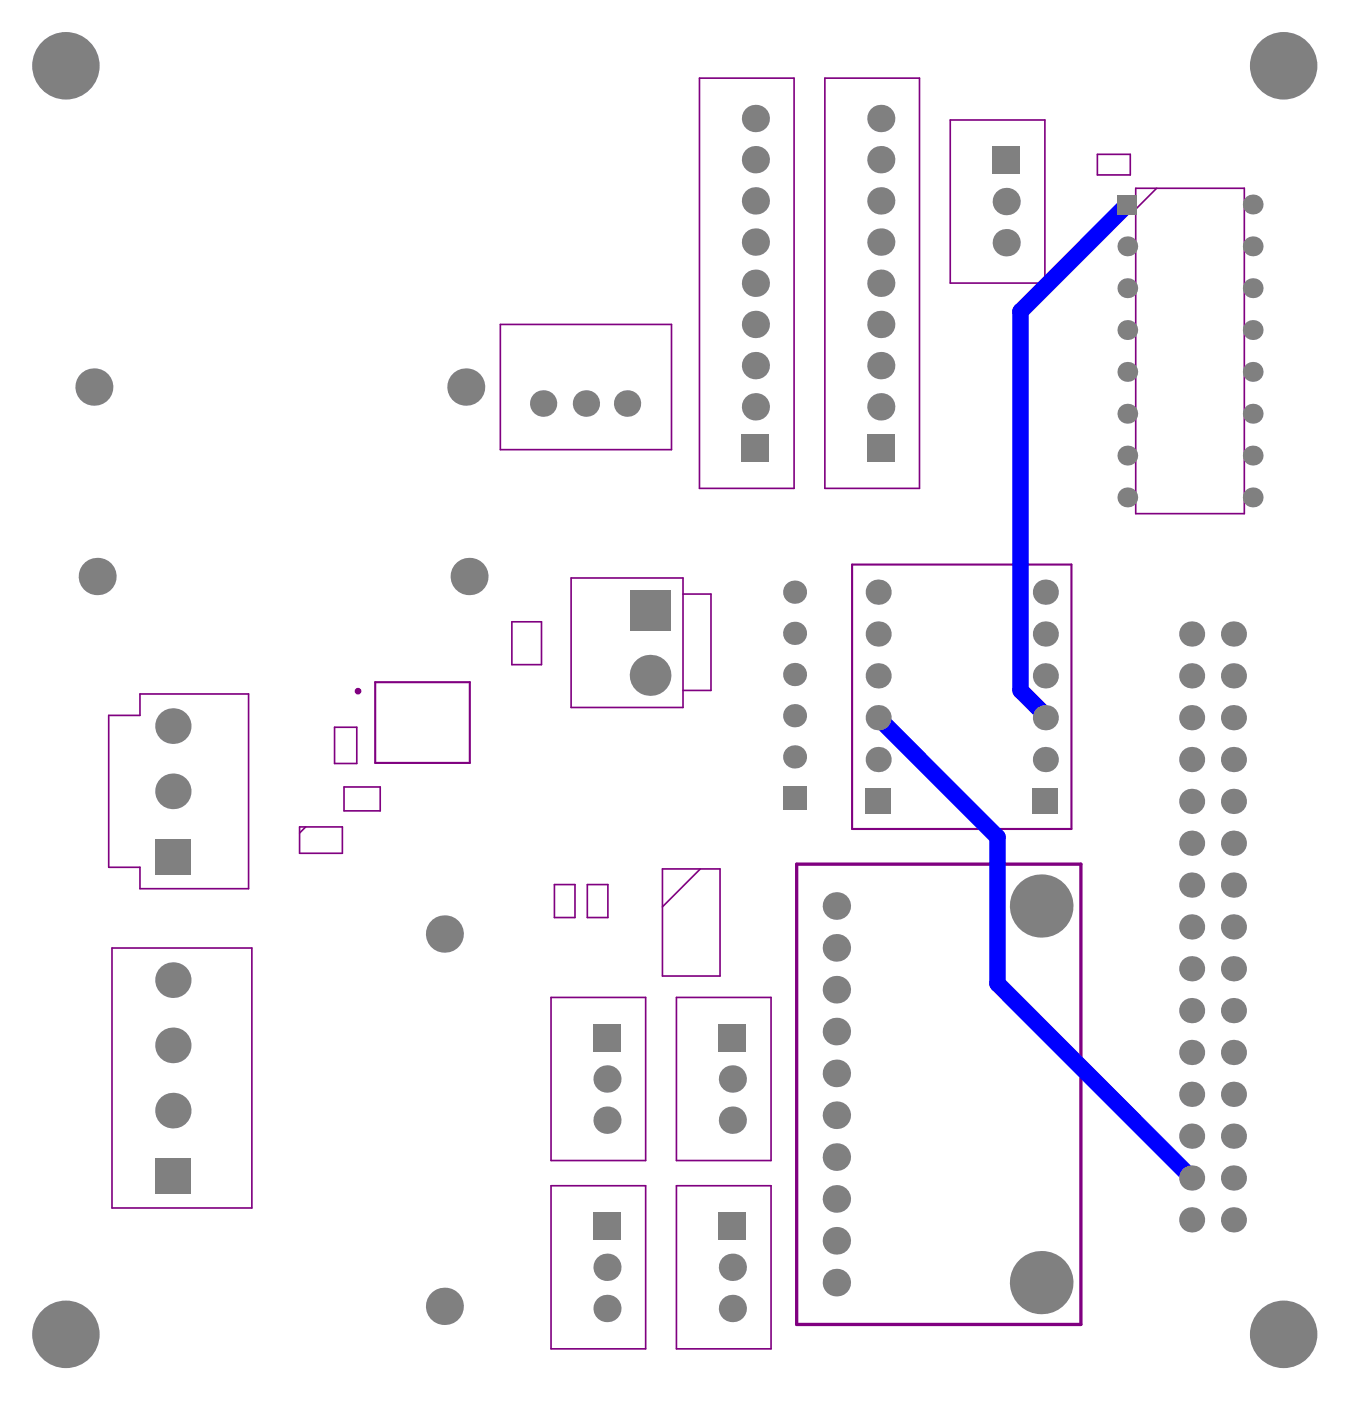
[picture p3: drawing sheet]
<svg xmlns="http://www.w3.org/2000/svg" width="273mm" height="283mm" viewBox="0 0 273 283" stroke-linecap="round" stroke-linejoin="round" font-family="sans-serif">
<path d="M172.3 114.2h44.4v53.4h-44.4zM75.9 137.9h19.1v16.4h-19.1z" fill="none" stroke="#800080" stroke-width=".42"/>
<g fill="none" stroke="#800080" stroke-width=".33">
<path d="M141.5 15.8h19.1v82.9h-19.1zM166.8 15.8h19.2v82.9h-19.2zM192.2 24.3h19.1v32.9h-19.1zM222 31.2h6.6v4.2h-6.6zM229.7 38.1h22v65.8h-22zM233.9 38.1l-4.2 4.2M101.2 65.6h34.6v25.3h-34.6zM115.5 116.9h22.6v26.2h-22.6zM103.5 125.7h6v8.7h-6zM138.1 120.1h5.7v19.5h-5.7M22 144.7h6.3v-4.4h22v39.4h-22v-4.3h-6.3zM67.7 147h4.5v7.4h-4.5z"/>
<path d="M69.6 159.1h7.3v4.9h-7.3zM60.6 167.2h8.6v5.3h-8.6zM61.8 167.2l-1.2 1.2M112.1 178.9h4.2v6.6h-4.2zM118.8 178.9h4.2v6.6h-4.2zM134 175.7h11.6v21.7h-11.6zM141.6 175.7l-7.6 7.7M22.7 191.7h28.2v52.6h-28.2zM111.5 201.7h19.1v33h-19.1zM136.8 201.7h19.2v33h-19.2zM111.5 239.8h19.1v32.9h-19.1zM136.8 239.8h19.2v32.9h-19.2z"/>
</g>
<g fill="none" stroke="#800080" stroke-width=".67">
<path d="M161.1 174.7h57.5v93.1h-57.5z"/>
<circle cx="72.4" cy="139.8" r=".33"/>
</g>
<path d="M228 41.4l-21.6 21.6v76.6l5 5v.5M177.6 145.1l24.2 24.2v29.6l39.2 39.3" fill="none" stroke="#00f" stroke-width="3.3"/>
<g fill="#808080">
<circle cx="259.6" cy="13.3" r="6.8"/>
<circle cx="259.6" cy="269.8" r="6.8"/>
<circle cx="13.3" cy="269.8" r="6.8"/>
<circle cx="13.3" cy="13.3" r="6.8"/>
<circle cx="178.2" cy="57.3" r="2.76"/>
<circle cx="178.2" cy="82.3" r="2.76"/>
<circle cx="178.2" cy="73.9" r="2.76"/>
<circle cx="178.2" cy="65.6" r="2.76"/>
<circle cx="178.2" cy="40.6" r="2.76"/>
<circle cx="178.2" cy="32.3" r="2.76"/>
<circle cx="178.2" cy="48.9" r="2.76"/>
<circle cx="178.2" cy="24" r="2.76"/>
<circle cx="152.8" cy="40.6" r="2.76"/>
<circle cx="152.8" cy="48.9" r="2.76"/>
<circle cx="152.8" cy="73.9" r="2.76"/>
<circle cx="152.8" cy="82.3" r="2.76"/>
<circle cx="152.8" cy="24" r="2.76"/>
<circle cx="152.8" cy="32.3" r="2.76"/>
<circle cx="152.8" cy="57.3" r="2.76"/>
<circle cx="152.8" cy="65.6" r="2.76"/>
<circle cx="253.4" cy="100.6" r="2"/>
<circle cx="253.4" cy="92.1" r="2"/>
<circle cx="253.4" cy="83.7" r="2"/>
<circle cx="253.4" cy="75.2" r="2"/>
<circle cx="253.4" cy="49.8" r="2"/>
<circle cx="253.4" cy="66.7" r="2"/>
<circle cx="253.4" cy="58.3" r="2"/>
<circle cx="253.4" cy="41.4" r="2"/>
<circle cx="211.4" cy="153.6" r="2.55"/>
<circle cx="211.4" cy="145.1" r="2.55"/>
<circle cx="211.4" cy="128.2" r="2.55"/>
<circle cx="211.4" cy="136.7" r="2.55"/>
<circle cx="211.4" cy="119.7" r="2.55"/>
<circle cx="203.5" cy="40.8" r="2.76"/>
<circle cx="203.5" cy="49.1" r="2.76"/>
<circle cx="241" cy="145.1" r="2.55"/>
<circle cx="241" cy="136.7" r="2.55"/>
<circle cx="241" cy="128.2" r="2.55"/>
<circle cx="249.5" cy="145.1" r="2.55"/>
<circle cx="249.5" cy="136.7" r="2.55"/>
<circle cx="249.5" cy="128.2" r="2.55"/>
<circle cx="160.7" cy="119.7" r="2.34"/>
<circle cx="160.7" cy="153" r="2.34"/>
<circle cx="177.6" cy="153.6" r="2.55"/>
<circle cx="177.6" cy="145.1" r="2.55"/>
<circle cx="177.6" cy="136.7" r="2.55"/>
<circle cx="177.6" cy="128.2" r="2.55"/>
<circle cx="160.7" cy="136.4" r="2.34"/>
<circle cx="160.7" cy="128.1" r="2.34"/>
<circle cx="160.7" cy="144.7" r="2.34"/>
<circle cx="177.6" cy="119.7" r="2.55"/>
<circle cx="228" cy="49.8" r="2"/>
<circle cx="228" cy="58.3" r="2"/>
<circle cx="228" cy="66.7" r="2"/>
<circle cx="228" cy="92.1" r="2"/>
<circle cx="228" cy="75.2" r="2"/>
<circle cx="228" cy="83.7" r="2"/>
<circle cx="228" cy="100.6" r="2"/>
<circle cx="19" cy="78.3" r="3.8"/>
<circle cx="131.5" cy="136.6" r="4.1"/>
<circle cx="122.8" cy="226.5" r="2.76"/>
<circle cx="35" cy="198.2" r="3.6"/>
<circle cx="122.8" cy="218.2" r="2.76"/>
<circle cx="35" cy="224.6" r="3.6"/>
<circle cx="35" cy="211.4" r="3.6"/>
<circle cx="249.5" cy="246.7" r="2.55"/>
<circle cx="249.5" cy="238.2" r="2.55"/>
<circle cx="241" cy="246.7" r="2.55"/>
<circle cx="241" cy="238.2" r="2.55"/>
<circle cx="241" cy="229.7" r="2.55"/>
<circle cx="241" cy="221.3" r="2.55"/>
<circle cx="241" cy="212.8" r="2.55"/>
<circle cx="241" cy="204.3" r="2.55"/>
<circle cx="241" cy="195.9" r="2.55"/>
<circle cx="241" cy="187.4" r="2.55"/>
<circle cx="241" cy="179" r="2.55"/>
<circle cx="241" cy="170.5" r="2.55"/>
<circle cx="241" cy="162" r="2.55"/>
<circle cx="241" cy="153.6" r="2.55"/>
<circle cx="249.5" cy="229.7" r="2.55"/>
<circle cx="249.5" cy="221.3" r="2.55"/>
<circle cx="249.5" cy="212.8" r="2.55"/>
<circle cx="249.5" cy="204.3" r="2.55"/>
<circle cx="249.5" cy="195.9" r="2.55"/>
<circle cx="249.5" cy="187.4" r="2.55"/>
<circle cx="249.5" cy="179" r="2.55"/>
<circle cx="249.5" cy="170.5" r="2.55"/>
<circle cx="249.5" cy="162" r="2.55"/>
<circle cx="249.5" cy="153.6" r="2.55"/>
<circle cx="210.6" cy="259.3" r="6.4"/>
<circle cx="169.2" cy="191.7" r="2.78"/>
<circle cx="210.6" cy="183.2" r="6.4"/>
<circle cx="169.2" cy="259.3" r="2.78"/>
<circle cx="169.2" cy="183.2" r="2.78"/>
<circle cx="148.1" cy="226.5" r="2.76"/>
<circle cx="148.1" cy="256.2" r="2.76"/>
<circle cx="169.2" cy="225.5" r="2.78"/>
<circle cx="169.2" cy="242.4" r="2.78"/>
<circle cx="148.1" cy="218.2" r="2.76"/>
<circle cx="169.2" cy="234" r="2.78"/>
<circle cx="169.2" cy="250.9" r="2.78"/>
<circle cx="169.2" cy="217" r="2.78"/>
<circle cx="169.2" cy="208.6" r="2.78"/>
<circle cx="169.2" cy="200.1" r="2.78"/>
<circle cx="122.8" cy="264.6" r="2.76"/>
<circle cx="89.9" cy="188.9" r="3.8"/>
<circle cx="122.8" cy="256.2" r="2.76"/>
<circle cx="35" cy="160" r="3.6"/>
<circle cx="35" cy="146.8" r="3.6"/>
<circle cx="94.2" cy="78.3" r="3.8"/>
<circle cx="19.7" cy="116.6" r="3.8"/>
<circle cx="94.9" cy="116.6" r="3.8"/>
<circle cx="126.8" cy="81.6" r="2.67"/>
<circle cx="118.5" cy="81.6" r="2.67"/>
<circle cx="89.9" cy="264.1" r="3.8"/>
<circle cx="109.9" cy="81.6" r="2.67"/>
<circle cx="148.1" cy="264.6" r="2.76"/>
</g>
<g fill="#808080">
<path d="M175.4 87.8h5.5v5.5h-5.5z" fill-rule="evenodd"/>
<path d="M150 87.8h5.5v5.5h-5.5z" fill-rule="evenodd"/>
<path d="M208.9 159.5h5.1v5.1h-5.1z" fill-rule="evenodd"/>
<path d="M200.8 29.7h5.5v5.5h-5.5z" fill-rule="evenodd"/>
<path d="M175.1 159.5h5.1v5.1h-5.1z" fill-rule="evenodd"/>
<path d="M158.4 159h4.6v4.7h-4.6z" fill-rule="evenodd"/>
<path d="M226 39.4h4v3.9h-4z" fill-rule="evenodd"/>
<path d="M127.4 119.2h8.2v8.3h-8.2z" fill-rule="evenodd"/>
<path d="M31.4 234.2h7.1v7.1h-7.1z" fill-rule="evenodd"/>
<path d="M120 207.1h5.5v5.5h-5.5z" fill-rule="evenodd"/>
<path d="M145.4 245.2h5.5v5.5h-5.5z" fill-rule="evenodd"/>
<path d="M145.4 207.1h5.5v5.5h-5.5z" fill-rule="evenodd"/>
<path d="M120 245.2h5.5v5.5h-5.5z" fill-rule="evenodd"/>
<path d="M31.4 169.6h7.1v7.2h-7.1z" fill-rule="evenodd"/>
</g>
</svg>
